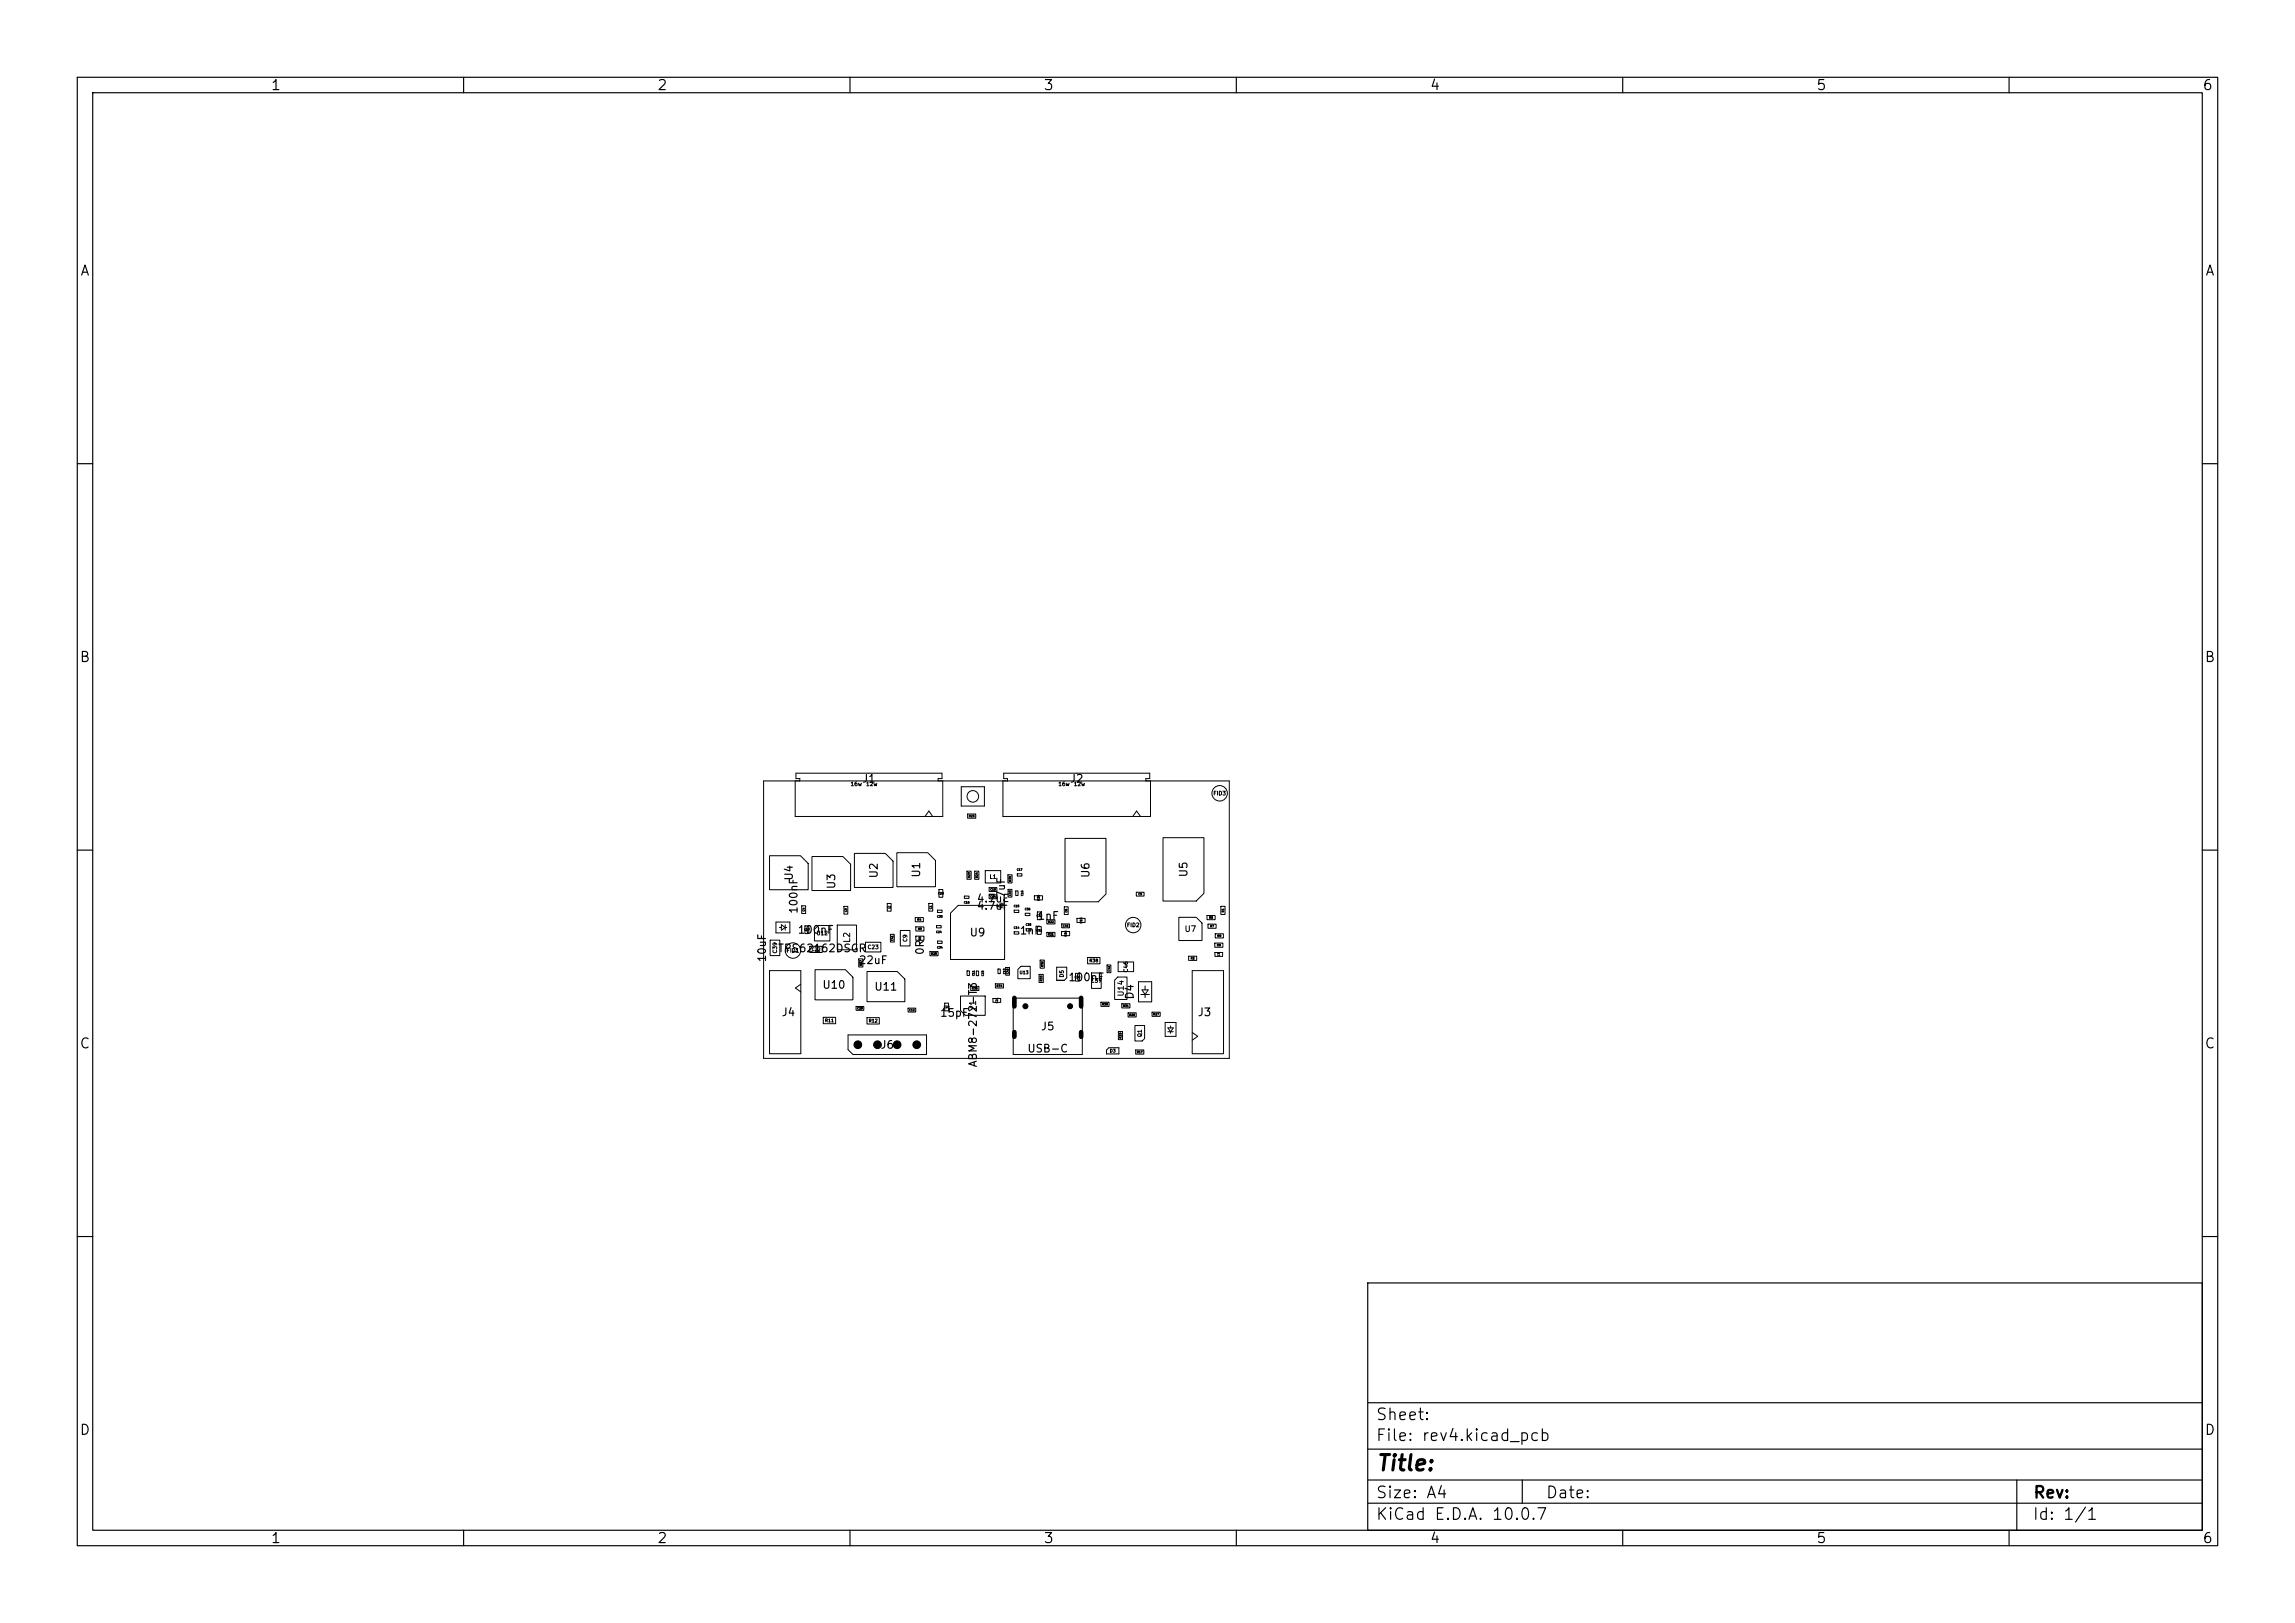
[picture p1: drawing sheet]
<svg xmlns="http://www.w3.org/2000/svg" width="297mm" height="210mm" viewBox="0 0 297 210" stroke-linecap="round" stroke-linejoin="round" font-family="sans-serif">
<defs><g id="words">
<text font-size="2" x="178" y="190.8">Title:</text>
<g font-size="1.5">
<text x="178" y="184.1">Sheet:</text>
<text x="178" y="186.8">File: rev4.kicad_pcb</text>
<text x="178" y="197">KiCad E.D.A. 10.0.7</text>
<text x="178" y="194.2">Size: A4</text>
<text x="200" y="194.2">Date:</text>
<text x="263" y="197">Id: 1/1</text>
<text x="263" y="194.2">Rev:</text>
</g>
<g font-size="1.3">
<text x="35" y="12">1</text>
<text x="85" y="12">2</text>
<text x="135" y="12">3</text>
<text x="185" y="12">4</text>
<text x="235" y="12">5</text>
<text x="285" y="12">6</text>
<text x="10.3" y="36">A</text>
<text x="285.3" y="36">A</text>
<text x="10.2" y="86">B</text>
<text x="285.2" y="86">B</text>
<text x="10.2" y="136">C</text>
<text x="285.2" y="136">C</text>
<text x="10.2" y="186">D</text>
<text x="285.2" y="186">D</text>
<text x="35" y="200">1</text>
<text x="85" y="200">2</text>
<text x="135" y="200">3</text>
<text x="185" y="200">4</text>
<text x="235" y="200">5</text>
<text x="285" y="200">6</text>
</g>
<g font-size="1">
<text x="111.5" y="101.5">J1</text>
<text x="138.4" y="101.5">J2</text>
<text x="113.8" y="113.7" transform="rotate(-90 113.8 113.7)">U2</text>
<text x="119.3" y="113.6" transform="rotate(-90 119.3 113.6)">U1</text>
<text x="141.2" y="113.7" transform="rotate(-90 141.2 113.7)">U6</text>
<text x="153.9" y="113.6" transform="rotate(-90 153.9 113.6)">U5</text>
<text x="102.8" y="114" transform="rotate(-90 102.8 114)">U4</text>
<text x="103.5" y="118.3" transform="rotate(-90 103.5 118.3)">100nF</text>
<text x="108.3" y="115.1" transform="rotate(-90 108.3 115.1)">U3</text>
<text x="126.3" y="118">4.7uF</text>
<text x="126.3" y="117">4.7uF</text>
<text x="130.3" y="117.8" transform="rotate(-90 130.3 117.8)">4.7uF</text>
<text x="134.2" y="119.3">1nF</text>
<text x="99.4" y="124.6" transform="rotate(-90 99.4 124.6)">10uF</text>
<text x="100.6" y="123.5">TPS62162DSGR</text>
<text x="103.2" y="121.1">100nF</text>
<text x="111.1" y="125">22uF</text>
<text x="119.8" y="123.6" transform="rotate(-90 119.8 123.6)">0R</text>
<text x="125.4" y="121.4">U9</text>
<text x="131.9" y="121.2">1nF</text>
<text x="101.1" y="131.7">J4</text>
<text x="106.4" y="128.2">U10</text>
<text x="113.1" y="128.4">U11</text>
<text x="121.6" y="131.8">15pF</text>
<text x="138.2" y="127.2">100nF</text>
<text x="146.9" y="129.4" transform="rotate(-90 146.9 129.4)">D4</text>
<text x="154.9" y="131.7">J3</text>
<text x="113.9" y="135.9">J6</text>
<text x="132.9" y="136.4">USB-C</text>
<text x="134.6" y="133.6">J5</text>
<text x="126.7" y="138.2" transform="rotate(-90 126.7 138.2)">ABM8-272-T3</text>
</g>
<g font-size=".8">
<text x="110.2" y="122.1" transform="rotate(-90 110.2 122.1)">L2</text>
<text x="153.2" y="120.8">U7</text>
<text x="126.5" y="130.9" transform="rotate(-90 126.5 130.9)">Y1</text>
</g>
<text font-size=".7" x="145.6" y="129" transform="rotate(-90 145.6 129)">U14</text>
<g font-size=".5">
<text x="110" y="101.8">16w</text>
<text x="112" y="101.8">12w</text>
<text x="136.9" y="101.8">16w</text>
<text x="138.9" y="101.8">12w</text>
<text x="157" y="103">FID3</text>
<text x="128" y="113.8">L1</text>
<text x="100.7" y="123.4" transform="rotate(-90 100.7 123.4)">C39</text>
<text x="101.7" y="123.4">FID1</text>
<text x="105.6" y="121.1">U12</text>
<text x="112.2" y="122.9">C23</text>
<text x="117.5" y="121.9" transform="rotate(-90 117.5 121.9)">C9</text>
<text x="145.8" y="120.1">FID2</text>
<text x="146.1" y="125.9" transform="rotate(-90 146.1 125.9)">C46</text>
<text x="137.8" y="126.5" transform="rotate(-90 137.8 126.5)">D5</text>
<text x="141.1" y="127.3">C37</text>
<text x="147.9" y="134.3" transform="rotate(-90 147.9 134.3)">Q1</text>
</g>
<g font-size=".4">
<text x="105" y="123.2">C22</text>
<text x="140.9" y="124.6">R38</text>
<text x="131.9" y="126.1">U13</text>
<text x="106.7" y="132.4">R11</text>
<text x="112.4" y="132.4">R12</text>
<text x="143.6" y="136.3">D3</text>
</g>
<g font-size=".3">
<text x="125.3" y="105.8">R25</text>
<text x="125.6" y="113.7" transform="rotate(-90 125.6 113.7)">R23</text>
<text x="126.6" y="113.7" transform="rotate(-90 126.6 113.7)">R24</text>
<text x="131.6" y="112.7">C17</text>
<text x="104.2" y="118" transform="rotate(-90 104.2 118)">C4</text>
<text x="109.7" y="118.1" transform="rotate(-90 109.7 118.1)">C3</text>
<text x="114.8" y="117.6">C2</text>
<text x="118.7" y="119.2">R4</text>
<text x="120.6" y="117.7" transform="rotate(-90 120.6 117.7)">C1</text>
<text x="121.2" y="118.8">C33</text>
<text x="121.4" y="115.8">C28</text>
<text x="124.7" y="117">C18</text>
<text x="128.1" y="116.2">C44</text>
<text x="128.1" y="115.3">C19</text>
<text x="130.9" y="116" transform="rotate(-90 130.9 116)">C43</text>
<text x="130.9" y="114.1" transform="rotate(-90 130.9 114.1)">R35</text>
<text x="131.2" y="117.4">C15</text>
<text x="132.5" y="116" transform="rotate(-90 132.5 116)">C16</text>
<text x="132.6" y="117.8">C36</text>
<text x="132.7" y="119.8">C35</text>
<text x="134.1" y="118.7">C32</text>
<text x="134.6" y="116.6" transform="rotate(-90 134.6 116.6)">R26</text>
<text x="135.6" y="119.5">R22</text>
<text x="137.5" y="120">C45</text>
<text x="138.2" y="118.1" transform="rotate(-90 138.2 118.1)">C6</text>
<text x="140.1" y="119.5" transform="rotate(-90 140.1 119.5)">R15</text>
<text x="147.3" y="115.9">C5</text>
<text x="156.4" y="118.9">R6</text>
<text x="158.5" y="118.1" transform="rotate(-90 158.5 118.1)">R1</text>
<text x="104" y="120.5">C27</text>
<text x="111.6" y="125" transform="rotate(-90 111.6 125)">R37</text>
<text x="115.7" y="121.8" transform="rotate(-90 115.7 121.8)">C41</text>
<text x="118.8" y="120.4">R3</text>
<text x="119.2" y="121.7" transform="rotate(-90 119.2 121.7)">R5</text>
<text x="120.5" y="123.6">R20</text>
<text x="121.1" y="120.8">C24</text>
<text x="121.2" y="122.8">C34</text>
<text x="131.2" y="120.2">C14</text>
<text x="134.1" y="120.6">C31</text>
<text x="135.1" y="125.2" transform="rotate(-90 135.1 125.2)">R32</text>
<text x="135.6" y="121.1">R21</text>
<text x="138.1" y="121.2" transform="rotate(-90 138.1 121.2)">R16</text>
<text x="143.7" y="125.8" transform="rotate(-90 143.7 125.8)">C42</text>
<text x="154.1" y="124.2">R2</text>
<text x="156.6" y="120">R7</text>
<text x="157.5" y="122.5">R9</text>
<text x="157.5" y="121.3">R8</text>
<text x="157.9" y="123.8" transform="rotate(-90 157.9 123.8)">C7</text>
<text x="110.9" y="130.7">C29</text>
<text x="117.6" y="130.9">C12</text>
<text x="122.1" y="130.5">C20</text>
<text x="125.7" y="128.1">R36</text>
<text x="126.2" y="126.3" transform="rotate(-90 126.2 126.3)">C11</text>
<text x="127.4" y="126.3" transform="rotate(-90 127.4 126.3)">C25</text>
<text x="128.9" y="127.8">R34</text>
<text x="129.2" y="129.8" transform="rotate(-90 129.2 129.8)">C21</text>
<text x="130.2" y="126.1" transform="rotate(-90 130.2 126.1)">C13</text>
<text x="130.6" y="126.1" transform="rotate(-90 130.6 126.1)">C40</text>
<text x="134.9" y="127" transform="rotate(-90 134.9 127)">R33</text>
<text x="139" y="126.6">C38</text>
<text x="142.6" y="130.1">R30</text>
<text x="145.3" y="130.3">R31</text>
<text x="146.1" y="131.5">R28</text>
<text x="149.2" y="131.4">R27</text>
<text x="145.2" y="134.4" transform="rotate(-90 145.2 134.4)">R29</text>
<text x="147.1" y="136.3">R17</text>
</g>
</g></defs>
<g fill="none" stroke="#000" stroke-width=".15">
<path d="M10 10h277v190h-277zM12 12h273v186h-273zM60 10v2M110 10v2M160 10v2M210 10v2M260 10v2M10 60h2M285 60h2M10 110h2M285 110h2M10 160h2"/>
<path d="M177 166h108v32h-108zM285 160h2M60 198v2M110 198v2M160 198v2M177 194.5h108M177 191.5h108M177 187.5h108M177 181.5h108M197 191.5v3M210 198v2M260 198v2"/>
<path d="M261 191.5v6.5"/>
</g>
<g fill="none" stroke="#000" stroke-width=".13">
<path d="M98.8 101h60.3v35.9h-60.3zM99.6 110.7h4l1 1v3.4h-5zM100.4 119.3h1.8v1.4h-1.8zM101.1 119.7l.5 .3-.5 .4zM101.6 119.7v.7M102.9 101v4.6h19.1v-4.6M103.5 101v-.3h-.5v-.7h18.9v.7h-.5v.3M103.8 117.2h.5v1h-.5zM104.2 119.8h.5v1h-.5zM105.1 110.8h4l1 1v3.4h-5zM105.9 119.8h1.5v2h-2v-1.6zM108.4 119.7h2.4v3.2h-2.4z"/>
<path d="M109.2 117.3h.5v1h-.5zM110.6 110.4h4l1 1v3.4h-5zM114.8 116.9h.5v1h-.5zM116.1 110.3h4l1 1v3.4h-5zM118.4 118.7h1.1v.6h-1.1zM118.5 119.9h1.1v.6h-1.1zM119.7 105.6l.5-.7 .5 .7M120.2 116.9h.5v1h-.5zM121.2 119.8h.6v.3h-.6zM121.3 117.8h.6v.3h-.6zM121.5 115.1h.5v1h-.5zM123 118.2l1-1h6v7h-7z"/>
<path d="M124.4 101.8h3v2.5h-3zM124.8 115.9h.6v.3h-.6zM125.1 112.7h.6v1.1h-.6zM125.2 105.3h1.1v.6h-1.1zM126.1 112.7h.6v1.1h-.6zM127.5 112.7h2v1.6h-2zM128 115.8h1v.5h-1zM128 114.9h1v.5h-1zM129.8 101v4.6h19.1v-4.6M130.4 101v-.3h-.5v-.7h18.9v.7h-.5v.3M130.4 113.2h.6v1h-.6zM130.5 115.1h.5v1h-.5z"/>
<path d="M131.2 117.8h.6v.3h-.6zM131.5 115.3h.3v.6h-.3zM131.6 113.1h.6v.3h-.6zM132.7 118.2h.6v.3h-.6zM133.9 115.9h1v.5h-1zM134.2 119.9h.6v1h-.6zM134.2 118h.6v1h-.6zM135.5 119h1v.5h-1zM137.4 119.5h1v.6h-1zM137.7 117.3h.5v1h-.5zM137.8 108.5h5.3v7.2l-1 1h-4.3zM139.4 118.8h1v.6h-1z"/>
<path d="M146.6 105.6l.5-.7 .5 .7M147.1 115.5h1v.5h-1zM150.5 108.4h5.3v7.2l-1 1h-4.3zM152.6 118.7h2.2l.8 .7v2.3h-3zM156.2 118.5h1.1v.5h-1.1zM156.3 119.6h1.1v.5h-1.1zM158 117.3h.5v1h-.5zM99.6 125.6h4v10.7h-4zM99.7 121.7h1.2v2h-1.2zM100.9 120h.2M101.6 120h.2M103.6 127.3l-.7 .5 .7 .5"/>
<path d="M104.8 122.5h1.6v.7h-1.6zM105.5 125.5h3.9l1 .9v3h-4.9zM106.5 131.6h1.6v.9h-1.6zM109.7 133.9h10.2v2.6h-9.5l-.7-.7zM110.8 130.2h1v.5h-1zM111.1 124.1h.6v1h-.6zM112 121.9h2v1.3h-2zM112.2 131.7h1.6v.8h-1.6zM112.2 125.7h3.9l1 1v2.9h-4.9zM115.2 120.9h.5v1h-.5zM116.5 120.4h1.3v2h-1.3zM117.5 130.5h1v.4h-1z"/>
<path d="M118.5 121.1h1.1v.6h-1.1zM120.3 123.1h1.1v.6h-1.1zM121.3 121.8h.6v.3h-.6zM122.3 129.8h.5v1h-.5zM124.3 128.9h3.2v2.5h-2.6l-.6-.6zM125.2 125.6h.3v.6h-.3zM125.6 127.6h1.1v.6h-1.1zM126.4 125.6h.2v.6h-.2zM128.5 129.2h1v.5h-1zM128.8 127.3h1.1v.5h-1.1zM129.2 125.4h.3v.6h-.3zM130.2 125.2h.4v1h-.4z"/>
<path d="M131.1 129.2h9v7.3h-9zM131.2 120.6h.6v.3h-.6zM132.1 125h1.2v1.6h-1.6v-1.2zM132.8 120.2h.6v.3h-.6zM134.5 126.1h.5v1h-.5zM134.6 124.2h.5v1.1h-.5zM135.5 120.7h1v.5h-1zM136.7 125.2h1.3v1.3l-.3 .4h-1zM137.4 120.5h1v.6h-1zM139.2 126h.5v1h-.5zM140.8 123.9h1.5v.8h-1.5zM141.3 125.9h1.2v2h-1.2z"/>
<path d="M142.5 129.7h1v.5h-1zM143.3 124.9h.5v1h-.5zM143.5 135.6h1.3v.8h-1.6v-.5zM144.6 126.4h1.2v2.9h-1.6v-2.5zM144.7 124.5h2v1.2h-2zM144.7 133.5h.6v1h-.6zM145.2 129.9h1v.5h-1zM146 131.1h1v.5h-1zM146.9 132.7h1.2v1.7l-.3 .3h-.9zM147 135.9h1v.5h-1zM147.3 127h1.7v2.6h-1.7zM147.6 128.7h1.1"/>
<path d="M147.8 128.1h.8l-.4 .6zM148.2 127.6v.5M148.2 128.7v.4M149.1 131h1v.5h-1zM150.8 132.3h1.4v1.8h-1.4zM151.1 133h.7l-.3 .5zM151.1 133.5h.7M151.5 132.8v.2M151.5 133.5v.2M153.8 123.7h1.1v.6h-1.1zM154.3 125.6h4v10.7h-4zM154.3 133.6l.7 .5-.7 .5"/>
<path d="M157.2 122h1.1v.6h-1.1zM157.2 123.2h1v.6h-1zM157.3 120.8h1v.6h-1z"/>
<circle cx="125.9" cy="103" r=".75"/>
<circle cx="146.6" cy="119.7" r="1"/>
<circle cx="157.8" cy="102.6" r="1"/>
<circle cx="102.6" cy="123" r="1"/>
</g>
<g fill="#000" stroke="#000" stroke-width=".13">
<circle cx="111" cy="135.2" r=".5"/>
<circle cx="113.6" cy="135.2" r=".5"/>
<circle cx="116.1" cy="135.2" r=".5"/>
<circle cx="118.6" cy="135.2" r=".5"/>
<circle cx="132.7" cy="130.2" r=".33"/>
<circle cx="138.5" cy="130.2" r=".33"/>
</g>
<path d="M131.3 129.1v1.1M131.3 133.6v.6M139.9 129.1v1.1M139.9 133.6v.6" fill="none" stroke="#000" stroke-width=".6"/>
<use href="#words"/>
</svg>
